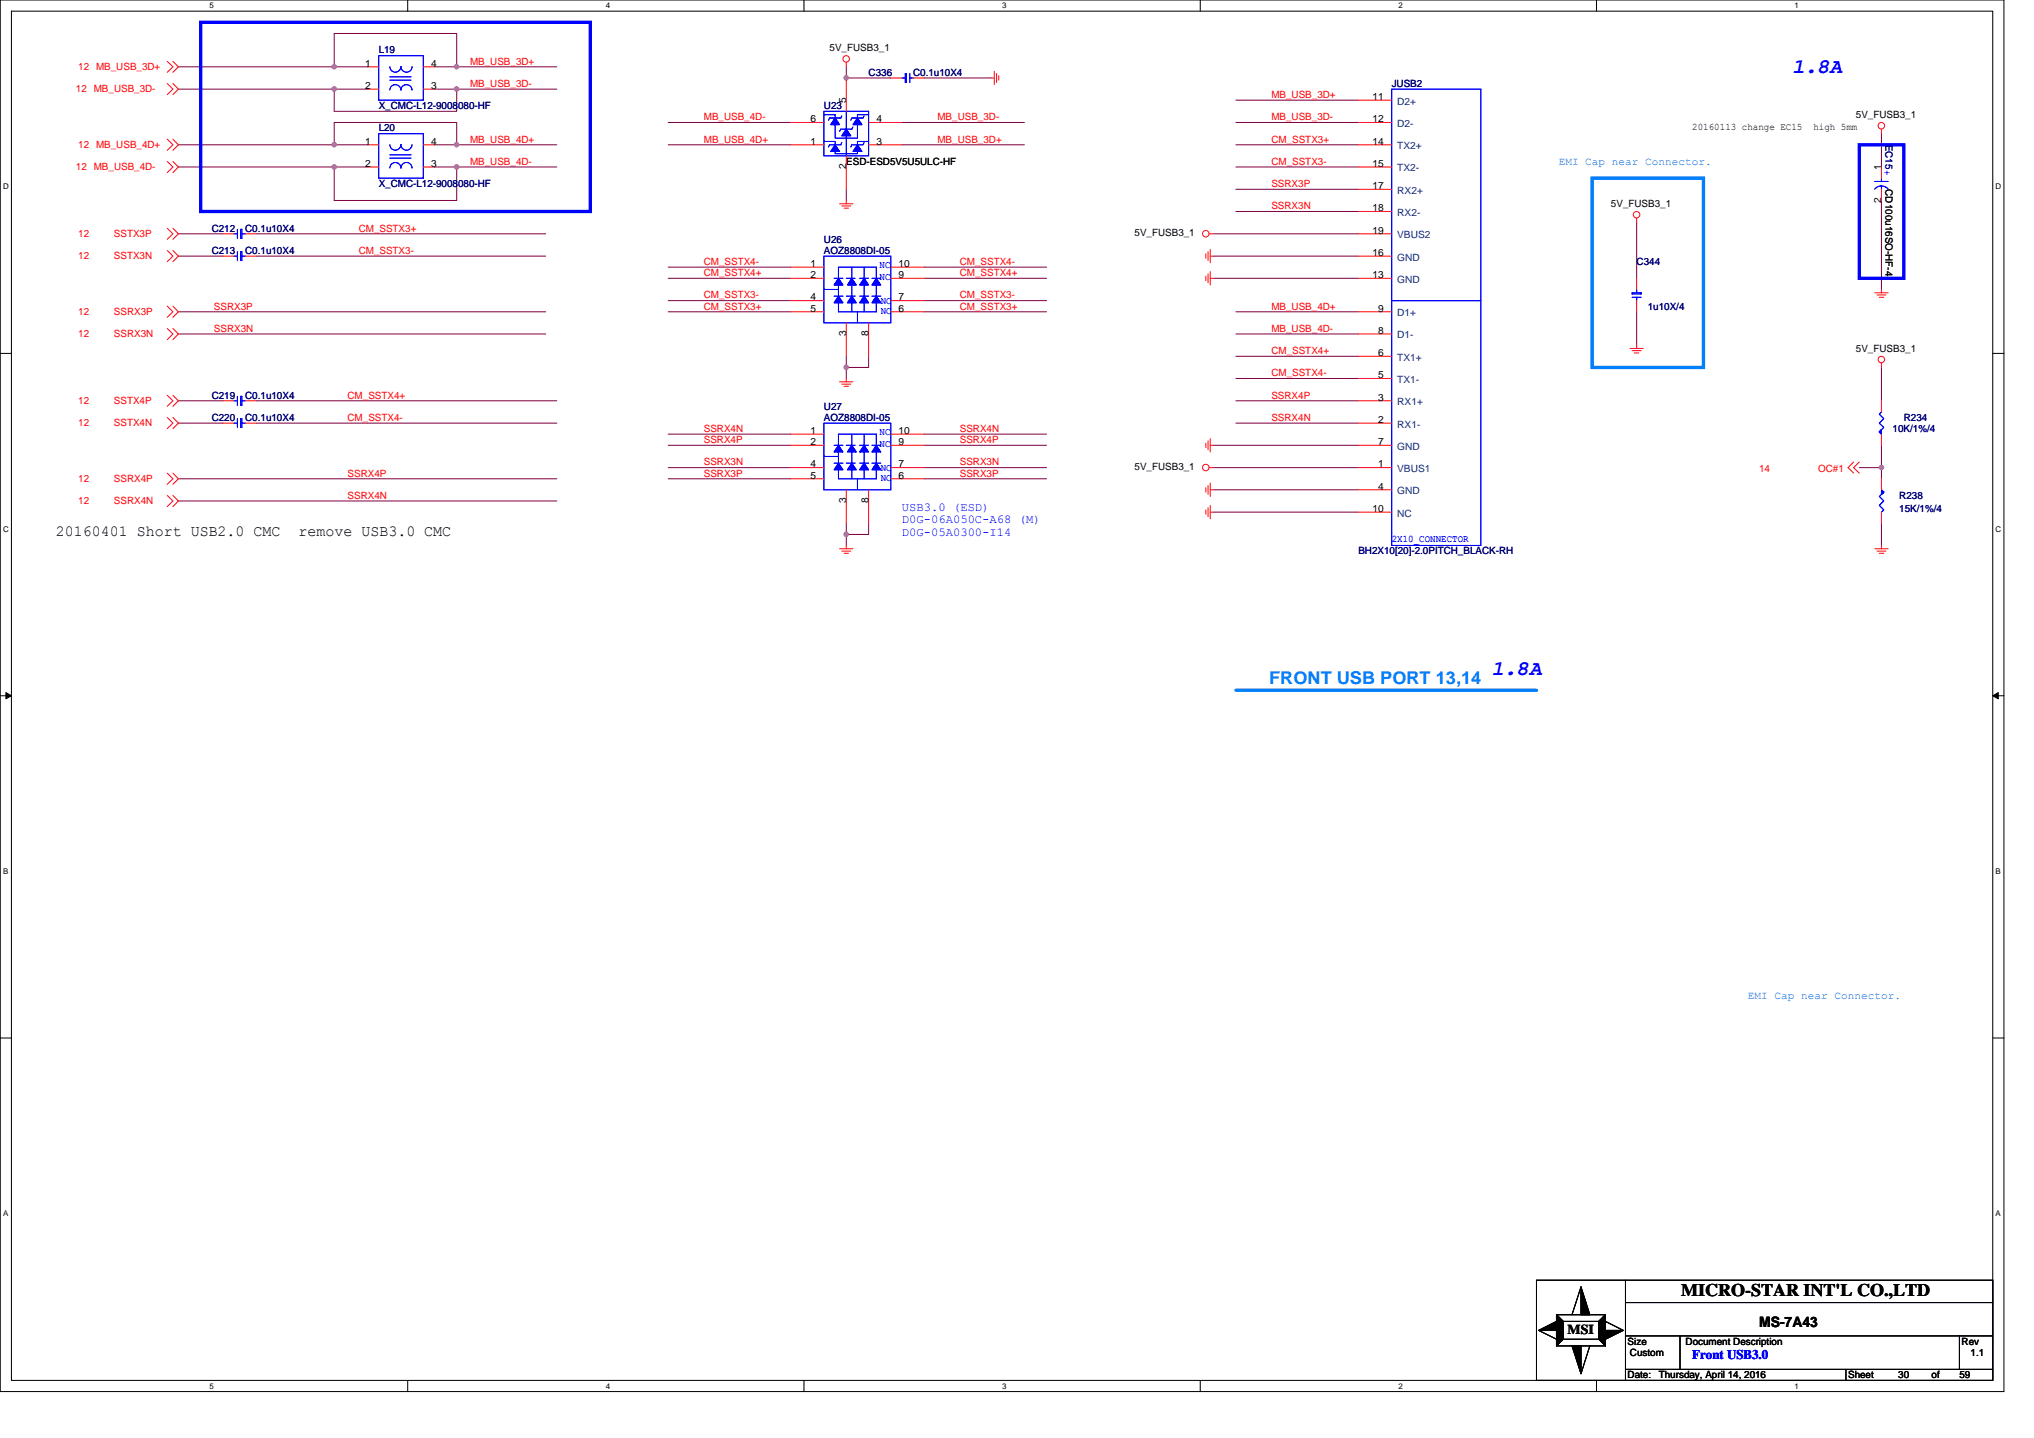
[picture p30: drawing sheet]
<svg xmlns="http://www.w3.org/2000/svg" width="297mm" height="210mm" viewBox="0 0 297 210" stroke-linecap="round" stroke-linejoin="round" font-family="sans-serif">
<defs><g id="words">
<g font-size="3.1" fill="#00f">
<text x="261.8" y="10.7">1.8A</text>
<text x="217.9" y="98.5">1.8A</text>
</g>
<text font-size="2.6" fill="#0080ff" x="185.4" y="99.9">FRONT USB PORT 13,14</text>
<text font-size="2.6" x="245.5" y="189.3">MICRO-STAR INT'L CO.,LTD</text>
<g font-size="2.3">
<text x="8.2" y="78.2">20160401 Short USB2.0 CMC</text>
<text x="43.6" y="78.2">remove USB3.0 CMC</text>
</g>
<text font-size="2.1" x="256.9" y="193.8">MS-7A43</text>
<text font-size="2" x="228.9" y="194.8">MSI</text>
<text font-size="1.9" fill="#00f" x="247.1" y="198.5">Front USB3.0</text>
<g font-size="1.8" fill="#00f">
<text x="131.7" y="74.5">USB3.0 (ESD)</text>
<text x="131.7" y="76.4">D0G-06A050C-A68 (M)</text>
<text x="131.7" y="78.3">D0G-05A0300-I14</text>
</g>
<g font-size="1.6" fill="#0080ff">
<text x="227.6" y="24">EMI Cap near Connector.</text>
<text x="255.3" y="145.9">EMI Cap near Connector.</text>
</g>
<g font-size="1.5" fill="#f00">
<text x="11.4" y="10.3">12 MB_USB_3D+</text>
<text x="68.6" y="9.4">MB_USB_3D+</text>
<text x="11.1" y="13.5">12 MB_USB_3D-</text>
<text x="68.6" y="12.7">MB_USB_3D-</text>
<text x="102.8" y="17.6">MB_USB_4D-</text>
<text x="136.9" y="17.6">MB_USB_3D-</text>
<text x="185.7" y="14.3">MB_USB_3D+</text>
<text x="185.7" y="17.6">MB_USB_3D-</text>
<text x="11.4" y="21.6">12 MB_USB_4D+</text>
<text x="68.6" y="20.8">MB_USB_4D+</text>
<text x="102.8" y="20.8">MB_USB_4D+</text>
<text x="136.9" y="20.8">MB_USB_3D+</text>
<text x="185.7" y="20.8">CM_SSTX3+</text>
<text x="11.1" y="24.9">12 MB_USB_4D-</text>
<text x="68.6" y="24.1">MB_USB_4D-</text>
<text x="185.7" y="27.3">SSRX3P</text>
<text x="185.7" y="24.1">CM_SSTX3-</text>
<text x="11.4" y="34.6">12</text>
<text x="16.6" y="34.6">SSTX3P</text>
<text x="52.4" y="33.8">CM_SSTX3+</text>
<text x="185.7" y="30.6">SSRX3N</text>
<text x="11.4" y="37.9">12</text>
<text x="16.6" y="37.9">SSTX3N</text>
<text x="52.4" y="37.1">CM_SSTX3-</text>
<text x="102.8" y="40.3">CM_SSTX4+</text>
<text x="102.8" y="38.7">CM_SSTX4-</text>
<text x="140.2" y="40.3">CM_SSTX4+</text>
<text x="140.2" y="38.7">CM_SSTX4-</text>
<text x="11.4" y="46">12</text>
<text x="16.6" y="46">SSRX3P</text>
<text x="31.2" y="45.2">SSRX3P</text>
<text x="102.8" y="45.2">CM_SSTX3+</text>
<text x="102.8" y="43.6">CM_SSTX3-</text>
<text x="140.2" y="45.2">CM_SSTX3+</text>
<text x="140.2" y="43.6">CM_SSTX3-</text>
<text x="185.7" y="45.2">MB_USB_4D+</text>
<text x="11.4" y="49.3">12</text>
<text x="16.6" y="49.3">SSRX3N</text>
<text x="31.2" y="48.5">SSRX3N</text>
<text x="185.7" y="48.5">MB_USB_4D-</text>
<text x="185.7" y="51.7">CM_SSTX4+</text>
<text x="11.4" y="59">12</text>
<text x="16.6" y="59">SSTX4P</text>
<text x="50.8" y="58.2">CM_SSTX4+</text>
<text x="185.7" y="58.2">SSRX4P</text>
<text x="185.7" y="54.9">CM_SSTX4-</text>
<text x="11.4" y="62.3">12</text>
<text x="16.6" y="62.3">SSTX4N</text>
<text x="50.8" y="61.5">CM_SSTX4-</text>
<text x="102.8" y="63.1">SSRX4N</text>
<text x="102.8" y="64.7">SSRX4P</text>
<text x="140.2" y="63.1">SSRX4N</text>
<text x="140.2" y="64.7">SSRX4P</text>
<text x="185.7" y="61.5">SSRX4N</text>
<text x="11.4" y="70.4">12</text>
<text x="16.6" y="70.4">SSRX4P</text>
<text x="50.8" y="69.6">SSRX4P</text>
<text x="102.8" y="69.6">SSRX3P</text>
<text x="102.8" y="68">SSRX3N</text>
<text x="140.2" y="69.6">SSRX3P</text>
<text x="140.2" y="68">SSRX3N</text>
<text x="256.9" y="68.9">14</text>
<text x="265.5" y="68.9">OC#1</text>
<text x="11.4" y="73.7">12</text>
<text x="16.6" y="73.7">SSRX4N</text>
<text x="50.8" y="72.8">SSRX4N</text>
</g>
<g font-size="1.5">
<text x="53.3" y="9.7">1</text>
<text x="63" y="9.7">4</text>
<text x="121.2" y="7.5">5V_FUSB3_1</text>
<text x="53.3" y="13">2</text>
<text x="63" y="13">3</text>
<text x="118.4" y="17.9">6</text>
<text x="123.6" y="15.1" transform="rotate(-90 123.6 15.1)">5</text>
<text x="128" y="17.9">4</text>
<text x="200.4" y="14.6">11</text>
<text x="200.4" y="17.9">12</text>
<text x="271" y="17.3">5V_FUSB3_1</text>
<text x="53.3" y="21.1">1</text>
<text x="63" y="21.1">4</text>
<text x="118.4" y="21.1">1</text>
<text x="128" y="21.1">3</text>
<text x="200.4" y="21.1">14</text>
<text x="247.1" y="19">20160113 change EC15</text>
<text x="264.8" y="19">high 5mm</text>
<text x="53.3" y="24.4">2</text>
<text x="63" y="24.4">3</text>
<text x="123.6" y="24.7" transform="rotate(-90 123.6 24.7)">2</text>
<text x="123.6" y="24.1">ESD-ESD5V5U5ULC-HF</text>
<text x="200.4" y="24.4">15</text>
<text x="200.4" y="27.6">17</text>
<text x="274.7" y="29.6" transform="rotate(-90 274.7 29.6)">2</text>
<text x="274.7" y="24.9" transform="rotate(-90 274.7 24.9)">1</text>
<text x="275.4" y="27.6" transform="rotate(90 275.4 27.6)">CD100u16SO-HF-4</text>
<text x="165.7" y="34.5">5V_FUSB3_1</text>
<text x="200.4" y="30.9">18</text>
<text x="200.4" y="34.1">19</text>
<text x="235.3" y="30.2">5V_FUSB3_1</text>
<text x="118.4" y="39">1</text>
<text x="118.4" y="40.6">2</text>
<text x="131.2" y="40.6">9</text>
<text x="131.2" y="39">10</text>
<text x="200.4" y="40.6">13</text>
<text x="200.4" y="37.4">16</text>
<text x="118.4" y="43.9">4</text>
<text x="118.4" y="45.5">5</text>
<text x="131.2" y="45.5">6</text>
<text x="131.2" y="43.9">7</text>
<text x="201.3" y="45.5">9</text>
<text x="123.6" y="49.1" transform="rotate(-90 123.6 49.1)">3</text>
<text x="126.8" y="49.1" transform="rotate(-90 126.8 49.1)">8</text>
<text x="201.3" y="48.7">8</text>
<text x="201.3" y="52">6</text>
<text x="271" y="51.4">5V_FUSB3_1</text>
<text x="201.3" y="58.5">3</text>
<text x="201.3" y="55.2">5</text>
<text x="118.4" y="63.4">1</text>
<text x="118.4" y="65">2</text>
<text x="131.2" y="65">9</text>
<text x="131.2" y="63.4">10</text>
<text x="201.3" y="65">7</text>
<text x="201.3" y="61.8">2</text>
<text x="118.4" y="68.3">4</text>
<text x="118.4" y="69.9">5</text>
<text x="131.2" y="69.9">6</text>
<text x="131.2" y="68.3">7</text>
<text x="165.7" y="68.6">5V_FUSB3_1</text>
<text x="201.3" y="68.3">1</text>
<text x="201.3" y="71.5">4</text>
<text x="123.6" y="73.5" transform="rotate(-90 123.6 73.5)">3</text>
<text x="126.8" y="73.5" transform="rotate(-90 126.8 73.5)">8</text>
<text x="200.4" y="74.8">10</text>
<text x="237.7" y="196.4">Size</text>
<text x="246.2" y="196.4">Document Description</text>
<text x="286.5" y="196.4">Rev</text>
<text x="237.7" y="201.3">Date:</text>
<text x="238" y="198">Custom</text>
<text x="242.2" y="201.3">Thursday, April 14, 2016</text>
<text x="269.9" y="201.3">Sheet</text>
<text x="277.2" y="201.3">30</text>
<text x="282.1" y="201.3">of</text>
<text x="286.1" y="201.3">59</text>
<text x="287.8" y="198">1.1</text>
</g>
<g font-size="1.5" fill="#000080">
<text x="55.3" y="7.8">L19</text>
<text x="126.8" y="11.1">C336</text>
<text x="133.3" y="11.1">C0.1u10X4</text>
<text x="55.3" y="15.9">X_CMC-L12-9008080-HF</text>
<text x="120.3" y="15.9">U23</text>
<text x="203.2" y="12.7">JUSB2</text>
<text x="55.3" y="19.2">L20</text>
<text x="275.4" y="21.1" transform="rotate(90 275.4 21.1)">EC15+</text>
<text x="55.3" y="27.3">X_CMC-L12-9008080-HF</text>
<text x="30.9" y="33.8">C212</text>
<text x="35.8" y="33.8">C0.1u10X4</text>
<text x="120.3" y="35.5">U26</text>
<text x="30.9" y="37.1">C213</text>
<text x="35.8" y="37.1">C0.1u10X4</text>
<text x="120.3" y="37.1">AOZ8808DI-05</text>
<text x="239" y="38.7">C344</text>
<text x="240.6" y="45.2">1u10X/4</text>
<text x="30.9" y="58.2">C219</text>
<text x="35.8" y="58.2">C0.1u10X4</text>
<text x="120.3" y="59.8">U27</text>
<text x="30.9" y="61.5">C220</text>
<text x="35.8" y="61.5">C0.1u10X4</text>
<text x="120.3" y="61.5">AOZ8808DI-05</text>
<text x="276.4" y="63.1">10K/1%/4</text>
<text x="278" y="61.5">R234</text>
<text x="277.4" y="72.8">R238</text>
<text x="277.4" y="74.8">15K/1%/4</text>
<text x="198.4" y="81">BH2X10[20]-2.0PITCH_BLACK-RH</text>
</g>
<g font-size="1.5" fill="#004080">
<text x="204" y="15.3">D2+</text>
<text x="204" y="18.5">D2-</text>
<text x="204" y="21.8">TX2+</text>
<text x="204" y="25">TX2-</text>
<text x="204" y="28.3">RX2+</text>
<text x="204" y="31.5">RX2-</text>
<text x="204" y="34.8">VBUS2</text>
<text x="204" y="41.3">GND</text>
<text x="204" y="38.1">GND</text>
<text x="204" y="46.2">D1+</text>
<text x="204" y="49.4">D1-</text>
<text x="204" y="52.7">TX1+</text>
<text x="204" y="59.2">RX1+</text>
<text x="204" y="55.9">TX1-</text>
<text x="204" y="65.7">GND</text>
<text x="204" y="62.4">RX1-</text>
<text x="204" y="68.9">VBUS1</text>
<text x="204" y="72.2">GND</text>
<text x="204" y="75.4">NC</text>
</g>
<g font-size="1.5" fill="#00f">
<text x="128.5" y="39.2">NC</text>
<text x="128.5" y="40.8">NC</text>
<text x="128.6" y="44.4">NC</text>
<text x="128.6" y="45.9">NC</text>
<text x="128.5" y="63.6">NC</text>
<text x="128.5" y="65.2">NC</text>
<text x="128.6" y="68.8">NC</text>
<text x="128.6" y="70.3">NC</text>
<text x="203.2" y="79.2">2X10_CONNECTOR</text>
</g>
<g font-size="1.2">
<text x="30.6" y="1.2">5</text>
<text x="88.5" y="1.2">4</text>
<text x="146.3" y="1.2">3</text>
<text x="204.2" y="1.2">2</text>
<text x="262.1" y="1.2">1</text>
<text x=".5" y="27.6">D</text>
<text x="291.4" y="27.6">D</text>
<text x=".5" y="77.6">C</text>
<text x="291.4" y="77.6">C</text>
<text x=".5" y="127.6">B</text>
<text x="291.4" y="127.6">B</text>
<text x=".5" y="177.6">A</text>
<text x="291.4" y="177.6">A</text>
<text x="30.6" y="202.8">5</text>
<text x="88.5" y="202.8">4</text>
<text x="146.3" y="202.8">3</text>
<text x="204.2" y="202.8">2</text>
<text x="262.1" y="202.8">1</text>
</g>
</g></defs>
<path d="M0 0h292.6v203.2h-292.6zM1.7 1.6h289.3v200h-289.3z" fill="none" stroke="#000" stroke-width=".15"/>
<g fill="#fff">
<path d="M30.6 .2h.6v1.3h-.6z"/>
<path d="M30.6 201.8h.6v1.3h-.6z"/>
</g>
<path d="M59.5 0v1.6M59.5 201.6v1.6" fill="none" stroke="#000" stroke-width=".15"/>
<g fill="#fff">
<path d="M88.5 .2h.6v1.3h-.6z"/>
<path d="M88.5 201.8h.6v1.3h-.6z"/>
</g>
<path d="M117.4 0v1.6M117.4 201.6v1.6" fill="none" stroke="#000" stroke-width=".15"/>
<g fill="#fff">
<path d="M146.3 .2h.7v1.3h-.7z"/>
<path d="M146.3 201.8h.7v1.3h-.7z"/>
</g>
<path d="M175.3 0v1.6M175.3 201.6v1.6" fill="none" stroke="#000" stroke-width=".15"/>
<g fill="#fff">
<path d="M204.2 .2h.6v1.3h-.6z"/>
<path d="M204.2 201.8h.6v1.3h-.6z"/>
</g>
<path d="M233.1 0v1.6M233.1 201.6v1.6" fill="none" stroke="#000" stroke-width=".15"/>
<g fill="#fff">
<path d="M262.1 .2h.6v1.3h-.6z"/>
<path d="M262.1 201.8h.6v1.3h-.6z"/>
<path d="M.5 26.6h.8v1.3h-.8z"/>
<path d="M291.4 26.6h.9v1.3h-.9z"/>
<path d="M.5 76.6h.8v1.3h-.8z"/>
<path d="M291.4 76.6h.9v1.3h-.9z"/>
</g>
<path d="M0 51.6h1.7M291 51.6h1.6" fill="none" stroke="#000" stroke-width=".15"/>
<g fill="#fff">
<path d="M.5 126.6h.7v1.3h-.7z"/>
<path d="M291.4 126.6h.8v1.3h-.8z"/>
</g>
<path d="M0 101.6h1.7M291 101.6h1.6" fill="none" stroke="#000" stroke-width=".15"/>
<path d="M.9 101.1l.8 .5-.8 .4zM291 101.6l.8-.5v.9z" fill="#000" stroke="#000" stroke-width=".15"/>
<g fill="#fff">
<path d="M.5 176.6h.7v1.2h-.7z"/>
<path d="M291.4 176.6h.8v1.2h-.8z"/>
</g>
<g fill="none" stroke="#000" stroke-width=".15">
<path d="M0 151.6h1.7M291 151.6h1.6M224.4 186.9h66.6v14.7h-66.6zM224.7 194.3l2.6 1.3M227.3 192h7.2v4.5h-7.2zM227.3 192l1 1M228.3 193h5.2v2.6h-5.2zM228.3 195.6l-1 .9M230.9 187.9l-1.3 4.1M232.2 196.5l-1.3 4.1M233.5 195.6l1 .9M234.5 193l2.6 1.3"/>
<path d="M234.5 192l-1 1M237.4 190.2h53.6M237.4 186.9v14.7M237.4 200h53.6M237.4 195.1h53.6M245.3 195.1v4.9M269.6 200v1.6M286.1 195.1v4.9"/>
</g>
<g fill="none" stroke="#800040" stroke-width=".15">
<path d="M26.1 9.8h22.7M26.1 13h22.7M48.8 9.8h4.9M48.8 13v3.3h17.9v-3.3h-3.3M48.8 13h4.9M63.4 9.8h3.3v-4.9h-17.9v4.9M66.7 9.8h14.6M66.7 13h14.6M97.6 17.9h17.9M123.6 9.8v1.6h6.5M131.7 17.9h17.9M135 11.4h9.7"/>
<path d="M180.5 14.6h17.9M180.5 17.9h17.9M274.8 19.5v4.9M26.1 34.1h6.5M26.1 37.4h6.5M26.1 21.1h22.7M26.1 24.4h22.7M37.4 37.4h42.3M37.4 34.1h42.3M48.8 21.1h4.9M48.8 24.4v4.9h17.9v-4.9h-3.3M48.8 24.4h4.9"/>
<path d="M63.4 21.1h3.3v-3.2h-17.9v3.2M66.7 21.1h14.6M66.7 24.4h14.6M97.6 21.1h17.9M97.6 39h17.9M123.6 27.6v1.7M131.7 21.1h17.9M135 39h17.8M177.2 37.4h21.2M177.2 34.1h21.2M180.5 30.9h17.9M180.5 24.4h17.9"/>
<path d="M180.5 21.1h17.9M180.5 27.6h17.9M239 32.5v8.1M274.8 29.3v13M26.1 58.5h6.5M26.1 48.8h53.6M26.1 45.5h53.6M37.4 58.5h43.9M97.6 40.6h17.9M97.6 45.5h17.9M97.6 43.9h17.9M123.6 53.7v1.6"/>
<path d="M123.6 52v1.7M126.8 52v1.7h-3.2M135 40.6h17.8M135 45.5h17.8M135 43.9h17.8M177.2 40.6h21.2M180.5 58.5h17.9M180.5 55.3h17.9M180.5 52h17.9M180.5 48.8h17.9M180.5 45.5h17.9M239 45.5v4.9"/>
<path d="M274.8 53.7v4.8M26.1 61.8h6.5M26.1 73.2h55.2M26.1 69.9h55.2M37.4 61.8h43.9M97.6 69.9h17.9M97.6 63.4h17.9M97.6 68.3h17.9M97.6 65h17.9M123.6 78v1.7M123.6 76.4v1.6M126.8 76.4v1.6h-3.2"/>
<path d="M135 69.9h17.8M135 68.3h17.8M135 63.4h17.8M135 65h17.8M177.2 71.5h21.2M177.2 74.8h21.2M177.2 68.3h21.2M177.2 65h21.2M180.5 61.8h17.9M271.5 68.3h3.3M274.8 68.3v1.6M274.8 76.4v3.3"/>
<path d="M274.8 65v3.3"/>
</g>
<g fill="#f0f" stroke="#f0f" stroke-width=".15">
<circle cx="274.8" cy="68.3" r=".32"/>
<circle cx="66.7" cy="21.1" r=".32"/>
<circle cx="66.7" cy="24.4" r=".32"/>
<circle cx="48.8" cy="21.1" r=".32"/>
<circle cx="48.8" cy="9.7" r=".31"/>
<circle cx="48.8" cy="13" r=".32"/>
<circle cx="66.7" cy="9.7" r=".31"/>
<circle cx="66.7" cy="13" r=".32"/>
<circle cx="123.6" cy="11.4" r=".32"/>
<circle cx="123.6" cy="78" r=".32"/>
<circle cx="123.6" cy="53.6" r=".32"/>
<circle cx="48.8" cy="24.4" r=".32"/>
</g>
<g fill="none" stroke="#f00" stroke-width=".15">
<path d="M24.4 9l.8 .8-.8 .8M24.4 12.2l.8 .8-.8 .8M25.2 9l.9 .8-.9 .8M25.2 12.2l.9 .8-.9 .8M53.7 9.8h1.6M53.7 13h1.6M61.8 9.8h1.6M61.8 13h1.6M115.5 17.9h4.8M123.6 9.1v.7M123.6 11.4v4.9M126.8 17.9h4.9"/>
<path d="M130.1 11.4h1.6M133.3 11.4h1.7M144.7 11.4h.5M145.2 10.4v2M145.5 10.7v1.3M145.9 11v.7M198.4 17.9h4.8M198.4 14.6h4.8M274.8 18.9v.6M24.4 36.6l.8 .8-.8 .8M24.4 33.3l.8 .8-.8 .8M24.4 23.6l.8 .8-.8 .8"/>
<path d="M24.4 20.3l.8 .8-.8 .8M25.2 36.6l.9 .8-.9 .8M25.2 33.3l.9 .8-.9 .8M25.2 23.6l.9 .8-.9 .8M25.2 20.3l.9 .8-.9 .8M32.6 34.1h1.6M32.6 37.4h1.6M35.8 34.1h1.6M35.8 37.4h1.6M53.7 21.1h1.6M53.7 24.4h1.6M61.8 21.1h1.6"/>
<path d="M61.8 24.4h1.6M115.5 21.1h4.8M115.5 39h4.8M122.6 29.8h2M122.9 30.1h1.3M123.3 30.4h.6M123.6 29.3v.5M123.6 22.8v4.8M126.8 21.1h4.9M130.1 39h4.9M176.1 37.1v.6M176.4 40v1.3"/>
<path d="M176.4 36.7v1.3M176.6 34.1h.6M176.7 37.4h.5M176.7 39.7v1.9M176.7 36.4v2M198.4 34.1h4.8M198.4 21.1h4.8M198.4 24.4h4.8M198.4 37.4h4.8M198.4 27.6h4.8M198.4 30.9h4.8M239 31.9v.6"/>
<path d="M274.8 24.4v1.6M274.8 27.6v1.7M24.4 57.7l.8 .8-.8 .8M24.4 48l.8 .8-.8 .8M24.4 44.7l.8 .8-.8 .8M25.2 57.7l.9 .8-.9 .8M25.2 48l.9 .8-.9 .8M25.2 44.7l.9 .8-.9 .8M32.6 58.5h1.6M35.8 58.5h1.6M115.5 45.5h4.8M115.5 43.9h4.8"/>
<path d="M115.5 40.6h4.8M122.6 55.8h2M122.9 56.1h1.3M123.3 56.4h.6M123.6 55.3v.5M123.6 47.1v4.9M126.8 47.1v4.9M130.1 45.5h4.9M130.1 43.9h4.9M130.1 40.6h4.9M176.1 40.3v.7M176.7 40.6h.5"/>
<path d="M198.4 58.5h4.8M198.4 45.5h4.8M198.4 40.6h4.8M198.4 55.3h4.8M198.4 48.8h4.8M198.4 52h4.8M238 50.9h2M238.4 51.2h1.3M238.7 51.5h.6M239 50.4v.5M239 40.6v1.7M239 43.9v1.6"/>
<path d="M273.8 42.8h1.9M274.1 43.1h1.3M274.4 43.4h.7M274.8 42.3v.5M274.8 53v.7M274.8 58.5v1.7M24.4 61l.8 .8-.8 .8M24.4 72.3l.8 .9-.8 .8M24.4 69.1l.8 .8-.8 .8M25.2 61l.9 .8-.9 .8M25.2 72.3l.9 .9-.9 .8M25.2 69.1l.9 .8-.9 .8"/>
<path d="M32.6 61.8h1.6M35.8 61.8h1.6M115.5 69.9h4.8M115.5 63.4h4.8M115.5 68.3h4.8M115.5 65h4.8M123.6 79.7v.4M123.6 71.5v4.9M126.8 71.5v4.9M130.1 69.9h4.9M130.1 63.4h4.9M130.1 68.3h4.9"/>
<path d="M130.1 65h4.9M176.1 71.2v.7M176.1 64.7v.7M176.1 74.5v.6M176.4 70.9v1.3M176.4 64.4v1.3M176.4 74.1v1.3M176.6 68.3h.6M176.7 71.5h.5M176.7 65h.5M176.7 74.8h.5M176.7 70.5v2"/>
<path d="M176.7 64.1v1.9M176.7 73.8v2M198.4 68.3h4.8M198.4 65h4.8M198.4 61.8h4.8M198.4 71.5h4.8M198.4 74.8h4.8M270.7 67.5l-.8 .8 .8 .8M271.5 67.5l-.8 .8 .8 .8M274.8 79.7v.4M274.8 63.4v1.6M274.8 69.9v1.6"/>
<path d="M274.8 74.8v1.6M122.6 80.1h2M122.9 80.5h1.3M123.3 80.8h.6M273.8 80.1h1.9M274.1 80.5h1.3M274.4 80.8h.7"/>
<circle cx="123.6" cy="8.6" r=".48"/>
<circle cx="274.8" cy="18.4" r=".48"/>
<circle cx="176.1" cy="34.1" r=".48"/>
<circle cx="239" cy="31.4" r=".48"/>
<circle cx="274.8" cy="52.5" r=".48"/>
<circle cx="176.1" cy="68.3" r=".48"/>
</g>
<g fill="#000" stroke="#000" stroke-width=".15">
<path d="M224.7 194.3l2.6-1.3v1.3zM230.9 187.9l1.3 4.1h-1.3zM234.5 194.3h2.6l-2.6 1.3zM229.6 196.5h1.3v4.1z"/>
<path d="M227.3 192l1 1v2.6l-1 .9z" fill-rule="evenodd"/>
<path d="M227.3 192l1 1v2.6l-1 .9z" fill-rule="evenodd"/>
<path d="M227.3 192l1 1v2.6l-1 .9z" fill-rule="evenodd"/>
<path d="M234.5 192v4.5l-1-.9v-2.6z" fill-rule="evenodd"/>
<path d="M234.5 192v4.5l-1-.9v-2.6z" fill-rule="evenodd"/>
<path d="M234.5 192v4.5l-1-.9v-2.6z" fill-rule="evenodd"/>
</g>
<path d="M232.5 26h16.3v27.7h-16.3zM180.5 100.8h43.9" fill="none" stroke="#0080ff" stroke-width=".49"/>
<path d="M29.3 3.3h56.9v27.6h-56.9zM271.5 21.1h6.5v19.5h-6.5z" fill="none" stroke="#00f" stroke-width=".49"/>
<g fill="none" stroke="#00f" stroke-width=".15">
<path d="M55.3 19.5h6.5v6.5h-6.5zM55.3 8.1h6.5v6.5h-6.5zM56.9 13.1a.8 .8 0 0 1 .8-.7 .8 .8 0 0 1 .8 .7 .82 .82 0 0 1 .9-.7 .82 .82 0 0 1 .8 .7M56.9 11.2h3.1M56.9 11.7h3.1M60.2 9.7a.8 .8 0 0 1-.8 .8 .8 .8 0 0 1-.8-.8 .81 .81 0 0 1-.8 .8 .81 .81 0 0 1-.9-.8M120.3 16.7h1.7v.5M120.3 16.3h6.5v6.5h-6.5zM122 19.5h.1M122 18.2v2h3.2v-2M122.9 16.9l-.1 .3h-1.6l-.2 .4M123.6 16.3v2.9"/>
<path d="M123.6 19.8v3M124.6 18.5l-.2 .4h-1.6l-.2 .3M126.2 16.9l-.2 .3h-1.6l-.2 .4M126.8 16.7h-1.6v.5M131.7 11.4h.5M132.2 10.7h.2v1.3h-.2zM132.9 10.7v1.3M132.9 11.4h.4M203.2 13h13.1v66.7h-13.1zM34.2 34.1h.5M34.2 37.4h.5M34.7 33.5v1.3"/>
<path d="M34.7 36.7v1.3M35.2 33.5h.1v1.3h-.1zM35.2 36.7h.1v1.3h-.1zM35.3 34.1h.5M35.3 37.4h.5M56.9 24.5a.8 .8 0 0 1 .8-.8 .8 .8 0 0 1 .8 .8 .81 .81 0 0 1 .9-.8 .81 .81 0 0 1 .8 .8M56.9 22.6h3.1M56.9 23.1h3.1M60.2 21.1a.8 .8 0 0 1-.8 .8 .8 .8 0 0 1-.8-.8 .81 .81 0 0 1-.8 .8 .81 .81 0 0 1-.9-.8M120.3 20.7h1.7v.6M120.3 37.4h9.8v9.7h-9.8zM122 22.1v.3h3.2v-.3"/>
<path d="M122.4 39h5.6v6.5h-5.6zM122.9 20.8l-.1 .3h-1.6l-.2 .4M124.4 39v6.5M126.2 20.8l-.2 .3h-1.6l-.2 .4M126.2 39v6.5M126.8 20.7h-1.6v.6M273.8 26.5h1.9M274.8 27.2v.4M274.8 26v.5M275.7 27.6a1.25 1.25 0 0 0-1-.4 1.23 1.23 0 0 0-.9 .4M34.2 58.5h.5M34.7 57.9v1.3"/>
<path d="M35.2 57.9h.1v1.3h-.1zM35.3 58.5h.5M120.3 42.3h2.1M121.8 40.6h1.3M121.8 43.2h1.3M123.6 40.6h1.3M123.6 43.2h1.3M125.2 45.5v1.6M125.5 40.6h1.3M125.5 43.2h1.3M127.3 40.6h1.3M127.3 43.2h1.3"/>
<path d="M203.2 43.9h13.1M238.4 42.8h1.3v.1h-1.3zM238.4 43.4h1.3M239 42.3v.5M239 43.4v.5M34.2 61.8h.5M34.7 61.1v1.3M35.2 61.1h.1v1.3h-.1zM35.3 61.8h.5M120.3 61.8h9.8v9.7h-9.8zM120.3 66.7h2.1M121.8 65h1.3"/>
<path d="M121.8 67.6h1.3M122.4 63.4h5.6v6.5h-5.6zM123.6 65h1.3M123.6 67.6h1.3M124.4 63.4v6.5M125.2 69.9v1.6M125.5 65h1.3M125.5 67.6h1.3M126.2 63.4v6.5M127.3 65h1.3M127.3 67.6h1.3M274.8 60.2l-.4 .3 .7 .6-.7 .7 .7 .6-.7 .7 .4 .3"/>
<path d="M274.8 71.5l.3 .4-.7 .6 .7 .7-.7 .6 .7 .7-.3 .3"/>
</g>
<g fill="#00f" stroke="#00f" stroke-width=".15">
<path d="M126.2 65l.6 1h-1.3z"/>
<path d="M126.2 67.6l.6 1h-1.3z"/>
<path d="M128 65l.6 1h-1.3z"/>
<path d="M128 67.6l.6 1h-1.3z"/>
<path d="M122.4 65l.7 1h-1.3z"/>
<path d="M122.4 67.6l.7 1h-1.3z"/>
<path d="M124.4 65l.6 1h-1.2z"/>
<path d="M124.4 67.6l.6 1h-1.2z"/>
<path d="M123.6 18.9l.6 .9h-1.3z"/>
<path d="M125.2 17.2l.7 1h-1.3z"/>
<path d="M122 21.1l.6 1h-1.3z"/>
<path d="M122 17.2l.6 1h-1.3z"/>
<path d="M125.2 21.1l.7 1h-1.3z"/>
<path d="M126.2 40.6l.6 1h-1.3z"/>
<path d="M126.2 43.2l.6 1h-1.3z"/>
<path d="M128 40.6l.6 1h-1.3z"/>
<path d="M128 43.2l.6 1h-1.3z"/>
<path d="M122.4 40.6l.7 1h-1.3z"/>
<path d="M122.4 43.2l.7 1h-1.3z"/>
<path d="M124.4 40.6l.6 1h-1.2z"/>
<path d="M124.4 43.2l.6 1h-1.2z"/>
<path d="M274.4 63.1l.4-.3v.6l-.4-.3 .4-.3z" fill-rule="evenodd"/>
<path d="M274.4 63.1l.4-.3v.6l-.4-.3 .4-.3z" fill-rule="evenodd"/>
<path d="M274.8 71.5l.3 .4-.3 .3 .3-.3-.3 .3z" fill-rule="evenodd"/>
<path d="M274.8 71.5l.3 .4-.3 .3 .3-.3-.3 .3z" fill-rule="evenodd"/>
</g>
<use href="#words"/>
</svg>
